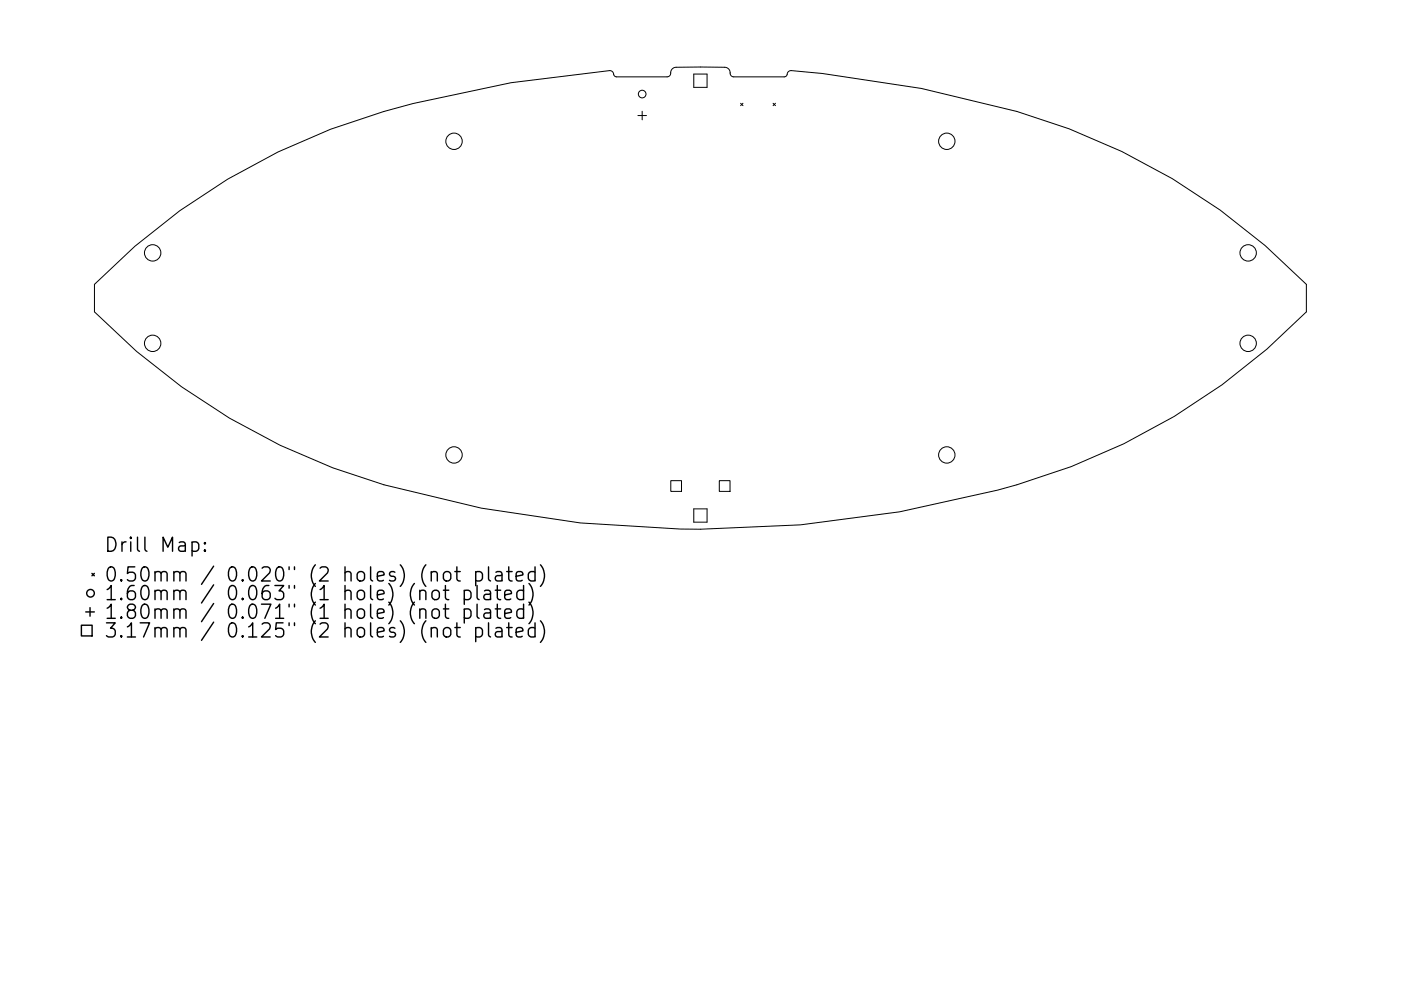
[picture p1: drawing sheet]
<svg xmlns="http://www.w3.org/2000/svg" width="297mm" height="210mm" viewBox="0 0 297 210" stroke-linecap="round" stroke-linejoin="round" font-family="sans-serif">
<defs><g id="words">
<g font-size="4.2">
<text x="22" y="117.1">Drill Map:</text>
<text x="22" y="123.4">0.50mm / 0.020&quot; (2 holes) (not plated)</text>
<text x="22" y="127.4">1.60mm / 0.063&quot; (1 hole) (not plated)</text>
<text x="22" y="131.3">1.80mm / 0.071&quot; (1 hole) (not plated)</text>
<text x="22" y="135.3">3.17mm / 0.125&quot; (2 holes) (not plated)</text>
</g>
</g></defs>
<g fill="none" stroke="#000" stroke-width=".21">
<path d="M147.1 15.7h2.8v2.8h-2.8zM135.2 24.5h1.9M136.2 23.6v1.8M157 21.9l.5 .5M157.5 21.9l-.5 .5M163.9 21.9l.5 .5M164.4 21.9l-.5 .5M20 60.3a140 140 0 0 1 67.6-38.3l20.7-4.4 21-2.6a1.1 1.1 0 0 1 .9 1.1l.5 .2h10.7a.93 .93 0 0 0 .8-1.2l.4-.6 .7-.2h10.3a1.37 1.37 0 0 1 1.3 1.6l.2 .3 .5 .1h10.7l.3-.1 .3-.3a.88 .88 0 0 1 .8-.9l6.7 .6 21 3.2 20.2 4.8a139.3 139.3 0 0 1 61.4 36.7v5.9a139.6 139.6 0 0 1-65.5 37.8l-20.7 4.6-21.1 2.8-21.2 .9-4.2-.1-21.2-1.3-21.1-3.1-20.6-4.9a139.3 139.3 0 0 1-61.4-36.7zM142.2 102h2.3v2.3h-2.3zM147.1 108h2.8v2.8h-2.8zM152.5 102h2.3v2.3h-2.3z"/>
<circle cx="136.2" cy="20" r=".81"/>
<circle cx="96.3" cy="30" r="1.74"/>
<circle cx="200.7" cy="30" r="1.74"/>
<circle cx="32.4" cy="53.7" r="1.74"/>
<circle cx="264.6" cy="53.7" r="1.74"/>
<circle cx="32.4" cy="72.8" r="1.74"/>
<circle cx="264.6" cy="72.8" r="1.74"/>
<circle cx="96.3" cy="96.5" r="1.74"/>
<circle cx="200.7" cy="96.5" r="1.74"/>
</g>
<g fill="none" stroke="#000" stroke-width=".3">
<path d="M40.7 115.1l.9-.1 .6 .5v.9l-.3 .4-.3 .2-.9-.2M43.4 116.7l.2 .1-.2 .2-.1-.2 .1-.1v.3M43.4 115.1l.2 .2-.2 .1-.1-.1 .1-.2v.3M114.6 119.8a3.4 3.4 0 0 1 0 4.6M17.3 132.7h2.2v2.2h-2.2zM18.2 129.8h1.8M19.1 128.9v1.8M19.5 121.7l.5 .5M20 121.7l-.5 .5M91.9 125.4a.81 .81 0 0 1 1.2 .4v.9a.81 .81 0 0 1-.7 .6 .81 .81 0 0 1-.8-.6v-.9zM91.9 129.3a.81 .81 0 0 1 1.2 .5v.8a.81 .81 0 0 1-.7 .6 .81 .81 0 0 1-.8-.6v-.8zM94 125.2h1.1"/>
<path d="M94 129.2h1.1M94.1 121.6a.81 .81 0 0 1 .9-.3 .81 .81 0 0 1 .6 .5v.9a.81 .81 0 0 1-.8 .6 .81 .81 0 0 1-.8-.6v-.9zM94.1 133.4a.81 .81 0 0 1 .9-.3 .81 .81 0 0 1 .6 .6v.9a.81 .81 0 0 1-.8 .6 .81 .81 0 0 1-.8-.6v-.9zM94.4 124.2v2.6l.2 .3 .5 .1M94.4 128.2v2.6l.2 .2 .5 .2M96.4 121.3h1.2M96.4 133.1h1.2M96.9 120.3v2.5l.1 .3 .6 .2M96.9 132.1v2.6l.1 .3 .6 .1M98.4 125.4l.9-.2 .6 .6v.9l-.3 .4-.3 .1-.9-.1M98.4 129.3l.9-.1 .6 .6v.8l-.3 .4-.3 .2-.9-.2M98.4 125.2v3"/>
<path d="M98.4 129.2v3M100.9 121.4l.8-.1 .6 .5v.9l-.3 .4-.3 .2-.8-.2M100.9 133.3l.8-.2 .6 .6v.9l-.3 .4-.3 .1-.8-.1M100.9 121.3v3M100.9 133.1v3M101.1 124.2v2.6l.5 .4M101.1 128.2v2.6l.5 .4M102.7 125.4l.3-.2 .9 .2 .1 .3v1.5M102.7 129.3l.3-.1 .9 .1 .1 .3v1.6M103.6 120.3v2.5l.4 .5M103.6 132.1v2.6l.4 .4M104 125.9l-1 .2a.59 .59 0 0 0-.4 .6 .59 .59 0 0 0 .4 .5l1-.1"/>
<path d="M104 129.9l-1 .1a.59 .59 0 0 0-.4 .6 .59 .59 0 0 0 .4 .6l1-.2M105 125.2h1.1M105 129.2h1.1M105.1 121.4l.3-.1 .9 .1 .1 .3v1.6M105.1 133.3l.3-.2 .9 .2 .1 .3v1.5M105.4 124.2v2.6l.2 .3 .5 .1M105.4 128.2v2.6l.2 .2 .5 .2M106.4 122l-1 .1a.59 .59 0 0 0-.4 .6 .59 .59 0 0 0 .4 .6l1-.2M106.4 133.9l-1 .1a.59 .59 0 0 0-.4 .6 .59 .59 0 0 0 .4 .5l1-.1M107 126.2l1.4-.3-.1-.5-.9-.2-.4 .5v1.1l.1 .3 .3 .1 .9-.1M107 130.2l1.4-.3-.1-.6-.9-.1-.4 .4v1.2l.1 .2 .3 .2 .9-.2M107.4 121.3h1.2"/>
<path d="M107.4 133.1h1.2M107.9 120.3v2.5l.1 .3 .6 .2M107.9 132.1v2.6l.1 .3 .6 .1M109.4 122.3l1.5-.3-.2-.6-.8-.1-.5 .4v1.1l.2 .3 .3 .2 .8-.2M109.4 134.1l1.5-.2-.2-.6-.8-.2-.5 .5v1.1l.2 .3 .3 .1 .8-.1M111 125.4l-.9-.2-.5 .6v.9l.3 .4 .2 .1 .9-.1M111 129.3l-.9-.1-.5 .6v.8l.3 .4 .2 .2 .9-.2M111 124.2v3M111 128.2v3M112.1 123.8a3.4 3.4 0 0 1 0 4.6M112.1 127.8a3.4 3.4 0 0 1 0 4.5M113.4 121.4l-.8-.1-.6 .5v.9l.3 .4 .3 .2 .8-.2"/>
<path d="M113.4 133.3l-.8-.2-.6 .6v.9l.3 .4 .3 .1 .8-.1M113.4 120.3v3M113.4 132.1v3M114.6 131.7a3.4 3.4 0 0 1 0 4.6"/>
<circle cx="19.2" cy="125.9" r=".81"/>
</g>
<use href="#words"/>
</svg>
